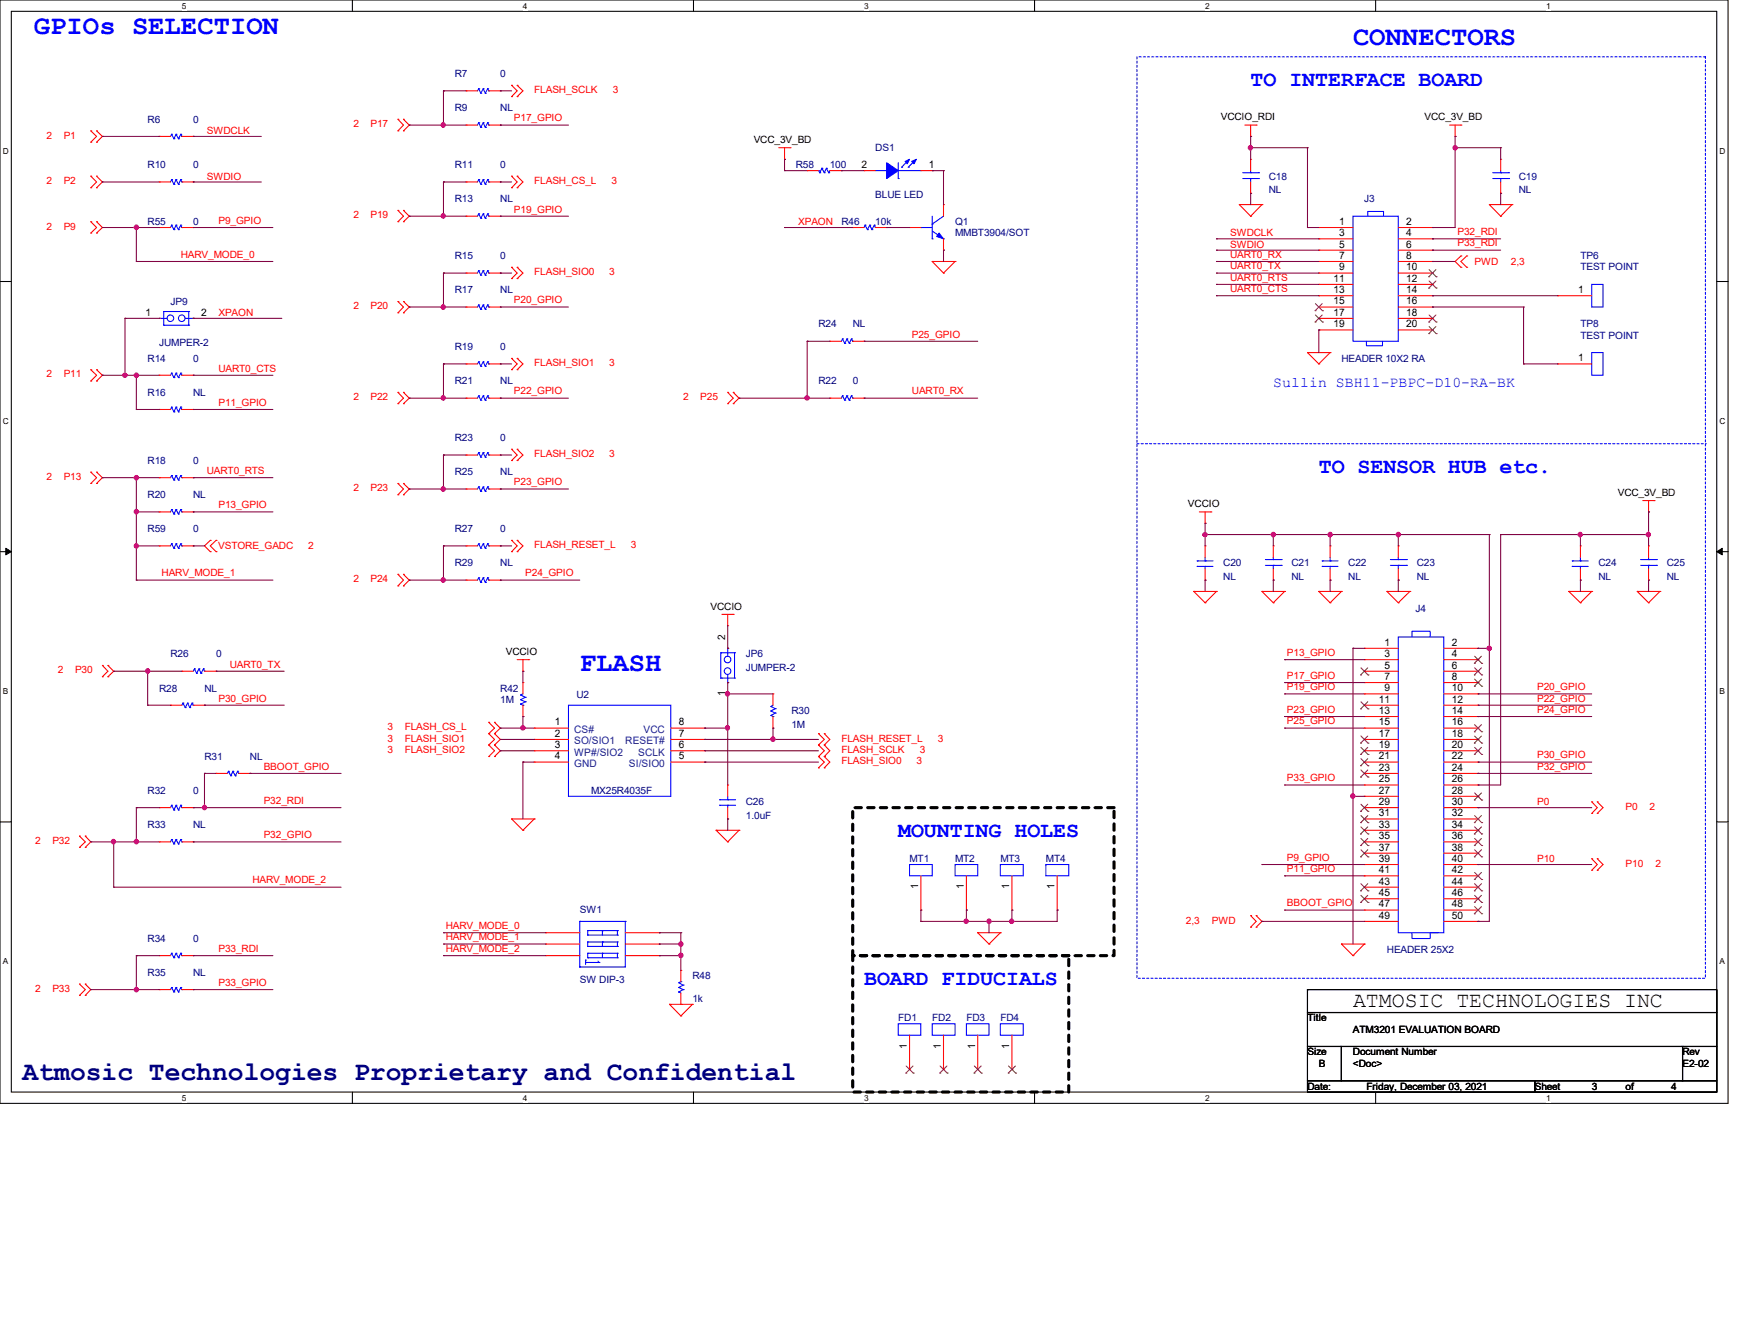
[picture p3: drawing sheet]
<svg xmlns="http://www.w3.org/2000/svg" width="279mm" height="216mm" viewBox="0 0 279 216" stroke-linecap="round" stroke-linejoin="round" font-family="sans-serif">
<defs><g id="words">
<g font-size="4.4" fill="#00f">
<text x="5.5" y="5.5">GPIOs SELECTION</text>
<text x="217.6" y="7.3">CONNECTORS</text>
<text x="93.3" y="107.9">FLASH</text>
</g>
<text font-size="4.4" fill="#000080" x="3.6" y="173.7">Atmosic Technologies Proprietary and Confidential</text>
<g font-size="3.5" fill="#00f">
<text x="201.2" y="13.8">TO INTERFACE BOARD</text>
<text x="212.1" y="76">TO SENSOR HUB etc.</text>
<text x="144.5" y="134.5">MOUNTING HOLES</text>
<text x="139" y="158.3">BOARD FIDUCIALS</text>
</g>
<text font-size="3.5" x="217.6" y="161.8">ATMOSIC TECHNOLOGIES INC</text>
<text font-size="2.4" fill="#00f" x="204.8" y="62.2">Sullin SBH11-PBPC-D10-RA-BK</text>
<g font-size="1.7">
<text x="138.6" y="27">2</text>
<text x="149.4" y="27">1</text>
<text x="215.4" y="36.2">1</text>
<text x="215.4" y="38">3</text>
<text x="215.4" y="39.8">5</text>
<text x="215.4" y="41.6">7</text>
<text x="226.2" y="36.2">2</text>
<text x="226.2" y="38">4</text>
<text x="226.2" y="39.8">6</text>
<text x="226.2" y="41.6">8</text>
<text x="214.5" y="45.3">11</text>
<text x="214.5" y="47.1">13</text>
<text x="215.4" y="43.5">9</text>
<text x="226.2" y="43.5">10</text>
<text x="226.2" y="45.3">12</text>
<text x="226.2" y="47.1">14</text>
<text x="253.8" y="47.1">1</text>
<text x="23.4" y="50.8">1</text>
<text x="32.3" y="50.8">2</text>
<text x="214.5" y="48.9">15</text>
<text x="214.5" y="50.8">17</text>
<text x="214.5" y="52.6">19</text>
<text x="226.2" y="48.9">16</text>
<text x="226.2" y="50.8">18</text>
<text x="226.2" y="52.6">20</text>
<text x="253.8" y="58.1">1</text>
<text x="116.6" y="103" transform="rotate(-90 116.6 103)">2</text>
<text x="222.7" y="103.8">1</text>
<text x="222.7" y="105.6">3</text>
<text x="222.7" y="107.5">5</text>
<text x="233.5" y="103.8">2</text>
<text x="233.5" y="105.6">4</text>
<text x="233.5" y="107.5">6</text>
<text x="116.6" y="111.9" transform="rotate(-90 116.6 111.9)">1</text>
<text x="221.8" y="112.9">11</text>
<text x="222.7" y="109.3">7</text>
<text x="222.7" y="111.1">9</text>
<text x="233.5" y="109.3">8</text>
<text x="233.5" y="111.1">10</text>
<text x="233.5" y="112.9">12</text>
<text x="89.2" y="116.6">1</text>
<text x="89.2" y="118.4">2</text>
<text x="109.2" y="118.4">7</text>
<text x="109.2" y="116.6">8</text>
<text x="221.8" y="114.8">13</text>
<text x="221.8" y="116.6">15</text>
<text x="221.8" y="118.4">17</text>
<text x="233.5" y="114.8">14</text>
<text x="233.5" y="116.6">16</text>
<text x="233.5" y="118.4">18</text>
<text x="89.2" y="120.3">3</text>
<text x="89.2" y="122.1">4</text>
<text x="109.2" y="122.1">5</text>
<text x="109.2" y="120.3">6</text>
<text x="221.8" y="120.3">19</text>
<text x="221.8" y="122.1">21</text>
<text x="221.8" y="123.9">23</text>
<text x="221.8" y="125.8">25</text>
<text x="233.5" y="120.3">20</text>
<text x="233.5" y="122.1">22</text>
<text x="233.5" y="123.9">24</text>
<text x="233.5" y="125.8">26</text>
<text x="221.8" y="127.6">27</text>
<text x="221.8" y="129.4">29</text>
<text x="221.8" y="131.2">31</text>
<text x="233.5" y="127.6">28</text>
<text x="233.5" y="129.4">30</text>
<text x="233.5" y="131.2">32</text>
<text x="221.8" y="133.1">33</text>
<text x="221.8" y="134.9">35</text>
<text x="221.8" y="136.7">37</text>
<text x="233.5" y="133.1">34</text>
<text x="233.5" y="134.9">36</text>
<text x="233.5" y="136.7">38</text>
<text x="147.7" y="143" transform="rotate(-90 147.7 143)">1</text>
<text x="155" y="143" transform="rotate(-90 155 143)">1</text>
<text x="162.3" y="143" transform="rotate(-90 162.3 143)">1</text>
<text x="169.6" y="143" transform="rotate(-90 169.6 143)">1</text>
<text x="221.8" y="138.6">39</text>
<text x="221.8" y="140.4">41</text>
<text x="221.8" y="142.2">43</text>
<text x="233.5" y="138.6">40</text>
<text x="233.5" y="140.4">42</text>
<text x="233.5" y="142.2">44</text>
<text x="221.8" y="144.1">45</text>
<text x="221.8" y="145.9">47</text>
<text x="221.8" y="147.7">49</text>
<text x="233.5" y="144.1">46</text>
<text x="233.5" y="145.9">48</text>
<text x="233.5" y="147.7">50</text>
<text x="145.9" y="168.6" transform="rotate(-90 145.9 168.6)">1</text>
<text x="151.3" y="168.6" transform="rotate(-90 151.3 168.6)">1</text>
<text x="156.8" y="168.6" transform="rotate(-90 156.8 168.6)">1</text>
<text x="162.3" y="168.6" transform="rotate(-90 162.3 168.6)">1</text>
</g>
<g font-size="1.7" fill="#004080">
<text x="92.4" y="117.8">CS#</text>
<text x="92.4" y="119.6">SO/SIO1</text>
<text x="100.6" y="119.6">RESET#</text>
<text x="103.5" y="117.8">VCC</text>
<text x="92.4" y="121.5">WP#/SIO2</text>
<text x="92.4" y="123.3">GND</text>
<text x="101.2" y="123.3">SI/SIO0</text>
<text x="102.7" y="121.5">SCLK</text>
</g>
<g font-size="1.6" fill="#000080">
<text x="73.2" y="12.4">R7</text>
<text x="73.2" y="17.9">R9</text>
<text x="80.5" y="12.4">0</text>
<text x="80.5" y="17.9">NL</text>
<text x="23.7" y="19.7">R6</text>
<text x="31.1" y="19.7">0</text>
<text x="23.7" y="27.1">R10</text>
<text x="31.1" y="27.1">0</text>
<text x="73.2" y="27.1">R11</text>
<text x="80.5" y="27.1">0</text>
<text x="128" y="27.1">R58</text>
<text x="133.5" y="27.1">100</text>
<text x="140.8" y="24.3">DS1</text>
<text x="204.1" y="28.9">C18</text>
<text x="244.3" y="28.9">C19</text>
<text x="73.2" y="32.5">R13</text>
<text x="80.5" y="32.5">NL</text>
<text x="140.8" y="31.8">BLUE LED</text>
<text x="204.1" y="31.1">NL</text>
<text x="219.5" y="32.5">J3</text>
<text x="244.3" y="31.1">NL</text>
<text x="23.7" y="36.2">R55</text>
<text x="31.1" y="36.2">0</text>
<text x="73.2" y="41.7">R15</text>
<text x="80.5" y="41.7">0</text>
<text x="135.3" y="36.2">R46</text>
<text x="140.8" y="36.2">10k</text>
<text x="153.6" y="36.2">Q1</text>
<text x="153.6" y="38">MMBT3904/SOT</text>
<text x="254.2" y="41.7">TP6</text>
<text x="73.2" y="47.2">R17</text>
<text x="80.5" y="47.2">NL</text>
<text x="254.2" y="43.5">TEST POINT</text>
<text x="27.4" y="49">JP9</text>
<text x="131.7" y="52.6">R24</text>
<text x="137.2" y="52.6">NL</text>
<text x="254.2" y="52.6">TP8</text>
<text x="23.7" y="58.1">R14</text>
<text x="25.6" y="55.6">JUMPER-2</text>
<text x="31.1" y="58.1">0</text>
<text x="73.2" y="56.3">R19</text>
<text x="80.5" y="56.3">0</text>
<text x="215.8" y="58.1">HEADER 10X2 RA</text>
<text x="254.2" y="54.5">TEST POINT</text>
<text x="23.7" y="63.6">R16</text>
<text x="31.1" y="63.6">NL</text>
<text x="73.2" y="61.8">R21</text>
<text x="80.5" y="61.8">NL</text>
<text x="131.7" y="61.8">R22</text>
<text x="137.2" y="61.8">0</text>
<text x="73.2" y="70.9">R23</text>
<text x="80.5" y="70.9">0</text>
<text x="23.7" y="74.6">R18</text>
<text x="31.1" y="74.6">0</text>
<text x="73.2" y="76.4">R25</text>
<text x="80.5" y="76.4">NL</text>
<text x="23.7" y="80.1">R20</text>
<text x="31.1" y="80.1">NL</text>
<text x="23.7" y="85.6">R59</text>
<text x="31.1" y="85.6">0</text>
<text x="73.2" y="85.6">R27</text>
<text x="80.5" y="85.6">0</text>
<text x="73.2" y="91.1">R29</text>
<text x="80.5" y="91.1">NL</text>
<text x="196.8" y="91.1">C20</text>
<text x="196.8" y="93.2">NL</text>
<text x="207.7" y="91.1">C21</text>
<text x="207.7" y="93.2">NL</text>
<text x="216.9" y="91.1">C22</text>
<text x="216.9" y="93.2">NL</text>
<text x="227.9" y="91.1">C23</text>
<text x="227.9" y="93.2">NL</text>
<text x="257.1" y="91.1">C24</text>
<text x="257.1" y="93.2">NL</text>
<text x="268.1" y="91.1">C25</text>
<text x="268.1" y="93.2">NL</text>
<text x="227.7" y="98.3">J4</text>
<text x="27.4" y="105.7">R26</text>
<text x="34.8" y="105.7">0</text>
<text x="120" y="105.7">JP6</text>
<text x="120" y="107.9">JUMPER-2</text>
<text x="25.6" y="111.2">R28</text>
<text x="32.9" y="111.2">NL</text>
<text x="80.5" y="111.2">R42</text>
<text x="80.5" y="113">1M</text>
<text x="92.7" y="112.3">U2</text>
<text x="127.3" y="114.8">R30</text>
<text x="127.3" y="117">1M</text>
<text x="32.9" y="122.1">R31</text>
<text x="40.2" y="122.1">NL</text>
<text x="23.7" y="127.6">R32</text>
<text x="31.1" y="127.6">0</text>
<text x="95.1" y="127.6">MX25R4035F</text>
<text x="120" y="129.5">C26</text>
<text x="120" y="131.7">1.0uF</text>
<text x="23.7" y="133.1">R33</text>
<text x="31.1" y="133.1">NL</text>
<text x="146.3" y="138.6">MT1</text>
<text x="153.6" y="138.6">MT2</text>
<text x="160.9" y="138.6">MT3</text>
<text x="168.2" y="138.6">MT4</text>
<text x="93.3" y="146.8">SW1</text>
<text x="23.7" y="151.4">R34</text>
<text x="31.1" y="151.4">0</text>
<text x="223.1" y="153.2">HEADER 25X2</text>
<text x="23.7" y="156.9">R35</text>
<text x="31.1" y="156.9">NL</text>
<text x="93.3" y="158">SW DIP-3</text>
<text x="111.4" y="157.4">R48</text>
<text x="111.4" y="161.1">1k</text>
<text x="144.5" y="164.2">FD1</text>
<text x="149.9" y="164.2">FD2</text>
<text x="155.4" y="164.2">FD3</text>
<text x="160.9" y="164.2">FD4</text>
</g>
<g font-size="1.6" fill="#f00">
<text x="85.9" y="14.9">FLASH_SCLK</text>
<text x="98.6" y="14.9">3</text>
<text x="7.5" y="22.3">2</text>
<text x="10.2" y="22.3">P1</text>
<text x="33.3" y="21.5">SWDCLK</text>
<text x="56.9" y="20.4">2</text>
<text x="59.6" y="20.4">P17</text>
<text x="82.7" y="19.5">P17_GPIO</text>
<text x="7.5" y="29.6">2</text>
<text x="10.2" y="29.6">P2</text>
<text x="33.3" y="28.9">SWDIO</text>
<text x="85.9" y="29.6">FLASH_CS_L</text>
<text x="98.4" y="29.6">3</text>
<text x="35.1" y="36">P9_GPIO</text>
<text x="56.9" y="35.1">2</text>
<text x="59.6" y="35.1">P19</text>
<text x="82.7" y="34.2">P19_GPIO</text>
<text x="7.5" y="36.9">2</text>
<text x="10.2" y="36.9">P9</text>
<text x="29.1" y="41.4">HARV_MODE_0</text>
<text x="128.4" y="36.2">XPAON</text>
<text x="197.9" y="38">SWDCLK</text>
<text x="197.9" y="39.8">SWDIO</text>
<text x="197.9" y="41.4">UART0_RX</text>
<text x="234.4" y="37.8">P32_RDI</text>
<text x="234.4" y="39.6">P33_RDI</text>
<text x="85.9" y="44.2">FLASH_SIO0</text>
<text x="98" y="44.2">3</text>
<text x="197.9" y="43.3">UART0_TX</text>
<text x="197.9" y="45.1">UART0_RTS</text>
<text x="197.9" y="46.9">UART0_CTS</text>
<text x="237.2" y="42.6">PWD</text>
<text x="243" y="42.6">2,3</text>
<text x="35.1" y="50.8">XPAON</text>
<text x="56.9" y="49.7">2</text>
<text x="59.6" y="49.7">P20</text>
<text x="82.7" y="48.8">P20_GPIO</text>
<text x="35.1" y="59.7">UART0_CTS</text>
<text x="85.9" y="58.8">FLASH_SIO1</text>
<text x="98" y="58.8">3</text>
<text x="146.7" y="54.3">P25_GPIO</text>
<text x="7.5" y="60.7">2</text>
<text x="10.2" y="60.7">P11</text>
<text x="35.1" y="65.2">P11_GPIO</text>
<text x="56.9" y="64.3">2</text>
<text x="59.6" y="64.3">P22</text>
<text x="82.7" y="63.4">P22_GPIO</text>
<text x="109.9" y="64.3">2</text>
<text x="112.6" y="64.3">P25</text>
<text x="146.7" y="63.4">UART0_RX</text>
<text x="7.5" y="77.1">2</text>
<text x="10.2" y="77.1">P13</text>
<text x="33.3" y="76.2">UART0_RTS</text>
<text x="85.9" y="73.5">FLASH_SIO2</text>
<text x="98" y="73.5">3</text>
<text x="35.1" y="81.7">P13_GPIO</text>
<text x="56.9" y="79">2</text>
<text x="59.6" y="79">P23</text>
<text x="82.7" y="78">P23_GPIO</text>
<text x="35.1" y="88.3">VSTORE_GADC</text>
<text x="49.6" y="88.3">2</text>
<text x="85.9" y="88.1">FLASH_RESET_L</text>
<text x="101.5" y="88.1">3</text>
<text x="26" y="92.7">HARV_MODE_1</text>
<text x="56.9" y="93.6">2</text>
<text x="59.6" y="93.6">P24</text>
<text x="84.5" y="92.7">P24_GPIO</text>
<text x="37" y="107.3">UART0_TX</text>
<text x="207" y="105.5">P13_GPIO</text>
<text x="9.3" y="108.2">2</text>
<text x="12.1" y="108.2">P30</text>
<text x="35.1" y="112.8">P30_GPIO</text>
<text x="207" y="109.1">P17_GPIO</text>
<text x="207" y="111">P19_GPIO</text>
<text x="247.3" y="111">P20_GPIO</text>
<text x="247.3" y="112.8">P22_GPIO</text>
<text x="62.4" y="117.4">3</text>
<text x="62.4" y="119.2">3</text>
<text x="65.1" y="117.4">FLASH_CS_L</text>
<text x="65.1" y="119.2">FLASH_SIO1</text>
<text x="135.3" y="119.2">FLASH_RESET_L</text>
<text x="150.9" y="119.2">3</text>
<text x="207" y="114.6">P23_GPIO</text>
<text x="207" y="116.5">P25_GPIO</text>
<text x="247.3" y="114.6">P24_GPIO</text>
<text x="42.4" y="123.7">BBOOT_GPIO</text>
<text x="62.4" y="121">3</text>
<text x="65.1" y="121">FLASH_SIO2</text>
<text x="135.3" y="121">FLASH_SCLK</text>
<text x="135.3" y="122.9">FLASH_SIO0</text>
<text x="147.4" y="122.9">3</text>
<text x="148" y="121">3</text>
<text x="207" y="125.6">P33_GPIO</text>
<text x="247.3" y="121.9">P30_GPIO</text>
<text x="247.3" y="123.7">P32_GPIO</text>
<text x="42.4" y="129.2">P32_RDI</text>
<text x="247.3" y="129.5">P0</text>
<text x="261.5" y="130.2">P0</text>
<text x="265.3" y="130.2">2</text>
<text x="5.7" y="135.7">2</text>
<text x="8.4" y="135.7">P32</text>
<text x="42.4" y="134.7">P32_GPIO</text>
<text x="40.6" y="142">HARV_MODE_2</text>
<text x="207" y="138.4">P9_GPIO</text>
<text x="207" y="140.2">P11_GPIO</text>
<text x="247.3" y="138.6">P10</text>
<text x="261.5" y="139.3">P10</text>
<text x="266.3" y="139.3">2</text>
<text x="71.7" y="149.4">HARV_MODE_0</text>
<text x="190.8" y="148.5">2,3</text>
<text x="194.9" y="148.5">PWD</text>
<text x="207" y="145.7">BBOOT_GPIO</text>
<text x="35.1" y="153">P33_RDI</text>
<text x="71.7" y="151.2">HARV_MODE_1</text>
<text x="71.7" y="153">HARV_MODE_2</text>
<text x="5.7" y="159.4">2</text>
<text x="8.4" y="159.4">P33</text>
<text x="35.1" y="158.5">P33_GPIO</text>
</g>
<g font-size="1.6">
<text x="121.2" y="23">VCC_3V_BD</text>
<text x="196.4" y="19.3">VCCIO_RDI</text>
<text x="229.1" y="19.3">VCC_3V_BD</text>
<text x="191.1" y="81.5">VCCIO</text>
<text x="260.2" y="79.7">VCC_3V_BD</text>
<text x="114.3" y="98">VCCIO</text>
<text x="81.4" y="105.3">VCCIO</text>
<text x="210.3" y="164.2">Title</text>
<text x="217.6" y="166">ATM3201 EVALUATION BOARD</text>
<text x="210.3" y="169.7">Size</text>
<text x="212.1" y="171.5">B</text>
<text x="217.6" y="169.7">Document Number</text>
<text x="217.6" y="171.5">&lt;Doc&gt;</text>
<text x="270.6" y="169.7">Rev</text>
<text x="270.6" y="171.5">E2-02</text>
<text x="210.3" y="175.2">Date:</text>
<text x="219.8" y="175.2">Friday, December 03, 2021</text>
<text x="246.9" y="175.2">Sheet</text>
<text x="256" y="175.2">3</text>
<text x="261.5" y="175.2">of</text>
<text x="268.8" y="175.2">4</text>
</g>
<g font-size="1.3">
<text x="29.3" y="1.4">5</text>
<text x="84.1" y="1.4">4</text>
<text x="139" y="1.4">3</text>
<text x="193.8" y="1.4">2</text>
<text x="248.7" y="1.4">1</text>
<text x=".5" y="24.7">D</text>
<text x="276.6" y="24.7">D</text>
<text x=".5" y="68.2">C</text>
<text x="276.6" y="68.2">C</text>
<text x=".5" y="111.6">B</text>
<text x="276.6" y="111.6">B</text>
<text x=".5" y="155">A</text>
<text x="276.6" y="155">A</text>
<text x="29.3" y="177">5</text>
<text x="84.1" y="177">4</text>
<text x="139" y="177">3</text>
<text x="193.8" y="177">2</text>
<text x="248.7" y="177">1</text>
</g>
</g></defs>
<path d="M0 0h278v177.4h-278zM1.8 1.8h274.3v173.8h-274.3z" fill="none" stroke="#000" stroke-width=".17"/>
<g fill="#fff">
<path d="M29.3 .2h.7v1.5h-.7z"/>
<path d="M29.3 175.8h.7v1.4h-.7z"/>
</g>
<path d="M56.7 0v1.8M56.7 175.6v1.8" fill="none" stroke="#000" stroke-width=".17"/>
<g fill="#fff">
<path d="M84.1 .2h.7v1.5h-.7z"/>
<path d="M84.1 175.8h.7v1.4h-.7z"/>
</g>
<path d="M111.5 0v1.8M111.5 175.6v1.8" fill="none" stroke="#000" stroke-width=".17"/>
<g fill="#fff">
<path d="M139 .2h.7v1.5h-.7z"/>
<path d="M139 175.8h.7v1.4h-.7z"/>
</g>
<path d="M166.4 0v1.8M166.4 175.6v1.8" fill="none" stroke="#000" stroke-width=".17"/>
<g fill="#fff">
<path d="M193.8 .2h.8v1.5h-.8z"/>
<path d="M193.8 175.8h.8v1.4h-.8z"/>
</g>
<path d="M221.3 0v1.8M221.3 175.6v1.8" fill="none" stroke="#000" stroke-width=".17"/>
<g fill="#fff">
<path d="M248.7 .2h.7v1.5h-.7z"/>
<path d="M248.7 175.8h.7v1.4h-.7z"/>
<path d="M.5 23.5h.9v1.5h-.9z"/>
<path d="M276.6 23.5h.9v1.5h-.9z"/>
<path d="M.5 67h.9v1.5h-.9z"/>
<path d="M276.6 67h.9v1.5h-.9z"/>
</g>
<path d="M0 45.3h1.8M276.1 45.3h1.9" fill="none" stroke="#000" stroke-width=".17"/>
<g fill="#fff">
<path d="M.5 110.4h.8v1.5h-.8z"/>
<path d="M276.6 110.4h.9v1.5h-.9z"/>
</g>
<path d="M0 88.7h1.8M276.1 88.7h1.9" fill="none" stroke="#000" stroke-width=".17"/>
<path d="M.9 88.1l.9 .6-.9 .5zM276.1 88.7l.9-.6v1.1z" fill="#000" stroke="#000" stroke-width=".16"/>
<g fill="#fff">
<path d="M.5 153.8h.8v1.5h-.8z"/>
<path d="M276.6 153.8h.9v1.5h-.9z"/>
</g>
<path d="M0 132.1h1.8M276.1 132.1h1.9M210.3 159.1h65.8v3.7h-65.8zM210.3 162.8h65.8v5.4h-65.8zM210.3 168.2h5.5v5.5h-5.5zM210.3 173.7h36.6v1.9h-36.6zM215.8 168.2h54.8v5.5h-54.8zM246.9 173.7h29.2v1.9h-29.2zM270.6 168.2h5.5v5.5h-5.5z" fill="none" stroke="#000" stroke-width=".17"/>
<path d="M182.9 9.1h91.4v148.2h-91.4zM182.9 71.3h91.4M274.3 71.3h.1" fill="none" stroke="#00f" stroke-width=".17" stroke-dasharray=".3 .3"/>
<path d="M137.2 129.8h42v23.8h-42zM137.2 153.6h34.7v22h-34.7z" fill="none" stroke="#000" stroke-width=".51" stroke-dasharray="1 1"/>
<g fill="none" stroke="#f00" stroke-width=".17">
<path d="M64 19.2h.1M64 19.2l.9 .9-.9 .9M64.9 19.2h.1M64.9 19.2l.9 .9-.9 .9M75 14.6h.1M75 14.6h1.8M78.6 14.6h1.9M80.5 14.6h.1M82.3 15.5h.1M82.3 13.7h.1M82.3 13.7l.9 .9-.9 .9M83.2 15.5h.1"/>
<path d="M83.2 13.7h.1M83.2 13.7l.9 .9-.9 .9M14.6 21h.1M14.6 22.9h.1M14.6 28.3h.1M14.6 30.2h.1M14.6 35.6h.1M14.6 37.5h.1M14.6 21l.9 .9-.9 1M14.6 28.3l.9 1-.9 .9M14.6 35.6l.9 1-.9 .9M15.5 22.9h.1"/>
<path d="M15.5 21h.1M15.5 30.2h.1M15.5 28.3h.1M15.5 37.5h.1M15.5 35.6h.1M15.5 21l1 .9-1 1M15.5 28.3l1 1-1 .9M15.5 35.6l1 1-1 .9M25.6 29.3h.1M25.6 36.6h.1M25.6 21.9h.1M25.6 36.6h1.8"/>
<path d="M25.6 29.3h1.8M25.6 21.9h1.8M29.3 36.6h1.8M29.3 29.3h1.8M29.3 21.9h1.8M31.1 29.3h.1M31.1 36.6h.1M31.1 21.9h.1M64 21h.1M64 33.8h.1M64 35.6h.1M64 33.8l.9 1-.9 .8"/>
<path d="M64.9 21h.1M64.9 35.6h.1M64.9 33.8h.1M64.9 33.8l.9 1-.9 .8M75 20.1h.1M75 29.3h.1M75 34.8h.1M75 20.1h1.8M75 29.3h1.8M75 34.8h1.8M78.6 20.1h1.9M78.6 29.3h1.9"/>
<path d="M78.6 34.8h1.9M80.5 20.1h.1M80.5 29.3h.1M80.5 34.8h.1M82.3 30.2h.1M82.3 28.3h.1M82.3 28.3l.9 1-.9 .9M83.2 30.2h.1M83.2 28.3h.1M83.2 28.3l.9 1-.9 .9M125.3 23.7h1.8M126.2 25.6h.1"/>
<path d="M126.2 23.7v1.9M127.1 23.7h.1M129.8 27.4h.1M129.8 27.4h1.9M133.5 27.4h1.8M135.3 27.4h.1M137.2 36.6h.1M137.2 36.6h1.8M139 27.4h.1M139 27.4h1.8M140.8 36.6h1.8M142.6 36.6h.1"/>
<path d="M146.3 36.6h.1M146.3 36.6h1.8M148.1 27.4h1.8M149.9 27.4h.1M151.8 32.9h.1M151.8 32.9v1.9M151.8 38.4v1.8M199.3 32.9h.1M199.3 32.9h3.7M199.3 32.9l1.9 1.9M200.2 20.1h1.9M201.2 21.9h.1"/>
<path d="M201.2 34.8h.1M201.2 25.6h.1M201.2 31.1h.1M201.2 20.1v1.8M201.2 25.6v1.8M201.2 29.3v1.8M202.1 20.1h.1M203 32.9h.1M203 32.9l-1.8 1.9M212.1 36.6h.1M212.1 38.4h.1M212.1 36.6h5.5"/>
<path d="M212.1 38.4h5.5M224.9 36.6h5.5M224.9 38.4h5.5M230.4 36.6h.1M230.4 38.4h.1M233.2 20.1h1.8M234.1 21.9h.1M234.1 20.1v1.8M235 20.1h.1M239.6 32.9h.1M239.6 32.9h3.6M239.6 32.9l1.8 1.9"/>
<path d="M241.4 34.8h.1M241.4 25.6h.1M241.4 31.1h.1M241.4 25.6v1.8M241.4 29.3v1.8M243.2 32.9h.1M243.2 32.9l-1.8 1.9M14.6 59.4h.1M14.6 59.4l.9 .9-.9 1M15.5 59.4h.1M15.5 59.4l1 .9-1 1M25.6 51.2h.1"/>
<path d="M31.1 51.2h.1M64 48.5h.1M64 50.3h.1M64 48.5l.9 .9-.9 .9M64.9 50.3h.1M64.9 48.5h.1M64.9 48.5l.9 .9-.9 .9M75 49.4h.1M75 58.5h.1M75 43.9h.1M75 43.9h1.8M75 49.4h1.8"/>
<path d="M75 58.5h1.8M78.6 43.9h1.9M78.6 49.4h1.9M78.6 58.5h1.9M80.5 49.4h.1M80.5 58.5h.1M80.5 43.9h.1M82.3 44.8h.1M82.3 43h.1M82.3 59.4h.1M82.3 57.6h.1M82.3 43l.9 .9-.9 .9"/>
<path d="M82.3 57.6l.9 .9-.9 .9M83.2 44.8h.1M83.2 43h.1M83.2 59.4h.1M83.2 57.6h.1M83.2 43l.9 .9-.9 .9M83.2 57.6l.9 .9-.9 .9M133.5 54.9h.1M133.5 54.9h1.8M137.2 54.9h1.8M139 54.9h.1M149.9 42h.1"/>
<path d="M149.9 42h3.7M149.9 42l1.9 1.9M151.8 43.9h.1M151.8 40.2h.1M153.6 42h.1M153.6 42l-1.8 1.9M210.3 56.7h.1M210.3 56.7h3.7M210.3 56.7l1.8 1.8M212.1 58.5h.1M212.1 40.2h.1M212.1 42h.1"/>
<path d="M212.1 43.9h.1M212.1 45.7h.1M212.1 47.5h.1M212.1 49.4h.1M212.1 51.2h.1M212.1 53h.1M212.1 42h5.5M212.1 40.2h5.5M212.1 43.9h5.5M212.1 45.7h5.5M212.1 47.5h5.5M212.1 49.4h5.5"/>
<path d="M212.1 51.2h5.5M212.1 53h5.5M214 56.7h.1M214 56.7l-1.9 1.8M224.9 42h5.5M224.9 40.2h5.5M224.9 43.9h5.5M224.9 45.7h5.5M224.9 47.5h5.5M224.9 49.4h5.5M224.9 51.2h5.5M224.9 53h5.5"/>
<path d="M230.4 40.2h.1M230.4 42h.1M230.4 43.9h.1M230.4 45.7h.1M230.4 47.5h.1M230.4 49.4h.1M230.4 51.2h.1M230.4 53h.1M235 41.1h.1M235 43h.1M235 41.1l-.9 .9 .9 1M235.9 43h.1"/>
<path d="M235.9 41.1h.1M235.9 41.1l-.9 .9 .9 1M250.5 58.5h.1M250.5 47.5h.1M250.5 47.5h5.5M250.5 58.5h5.5M14.6 61.3h.1M14.6 75.9h.1M14.6 77.7h.1M14.6 75.9l.9 .9-.9 .9M15.5 61.3h.1M15.5 77.7h.1"/>
<path d="M15.5 75.9h.1M15.5 75.9l1 .9-1 .9M25.6 60.3h.1M25.6 65.8h.1M25.6 76.8h.1M25.6 60.3h1.8M25.6 65.8h1.8M25.6 76.8h1.8M29.3 60.3h1.8M29.3 65.8h1.8M29.3 76.8h1.8M31.1 60.3h.1"/>
<path d="M31.1 65.8h.1M31.1 76.8h.1M64 63.1h.1M64 64.9h.1M64 77.7h.1M64 79.5h.1M64 63.1l.9 .9-.9 .9M64 77.7l.9 .9-.9 .9M64.9 64.9h.1M64.9 63.1h.1M64.9 79.5h.1M64.9 77.7h.1"/>
<path d="M64.9 63.1l.9 .9-.9 .9M64.9 77.7l.9 .9-.9 .9M75 78.6h.1M75 64h.1M75 73.2h.1M75 78.6h1.8M75 64h1.8M75 73.2h1.8M78.6 78.6h1.9M78.6 64h1.9M78.6 73.2h1.9M80.5 78.6h.1"/>
<path d="M80.5 64h.1M80.5 73.2h.1M82.3 74h.1M82.3 72.2h.1M82.3 72.2l.9 1-.9 .8M83.2 74h.1M83.2 72.2h.1M83.2 72.2l.9 1-.9 .8M117.1 63.1h.1M117.1 64.9h.1M117.1 63.1l.8 .9-.8 .9M117.9 64.9h.1"/>
<path d="M117.9 63.1h.1M117.9 63.1l1 .9-1 .9M133.5 64h.1M133.5 64h1.8M137.2 64h1.8M139 64h.1M25.6 82.3h.1M25.6 87.8h.1M25.6 82.3h1.8M25.6 87.8h1.8M29.3 82.3h1.8M29.3 87.8h1.8"/>
<path d="M31.1 82.3h.1M31.1 87.8h.1M33.8 86.9h.1M33.8 88.7h.1M33.8 86.9l-.9 .9 .9 .9M34.8 88.7h.1M34.8 86.9h.1M34.8 86.9l-1 .9 1 .9M64 92.3h.1M64 94.2h.1M64 92.3l.9 1-.9 .9M64.9 94.2h.1"/>
<path d="M64.9 92.3h.1M64.9 92.3l.9 1-.9 .9M75 93.3h.1M75 87.8h.1M75 93.3h1.8M75 87.8h1.8M78.6 93.3h1.9M78.6 87.8h1.9M80.5 93.3h.1M80.5 87.8h.1M82.3 88.7h.1M82.3 86.9h.1"/>
<path d="M82.3 86.9l.9 .9-.9 .9M83.2 88.7h.1M83.2 86.9h.1M83.2 86.9l.9 .9-.9 .9M116.1 98.8h1.8M117.1 98.8v1.8M117.9 98.8h.1M192 95.1h.1M192 95.1h3.7M192 95.1l1.8 1.8M192.9 82.3h1.9M193.8 84.1h.1"/>
<path d="M193.8 96.9h.1M193.8 93.3h.1M193.8 87.8h.1M193.8 82.3v1.8M193.8 87.8v1.8M193.8 91.4v1.9M194.8 82.3h.1M195.7 95.1h.1M195.7 95.1l-1.9 1.8M203 95.1h.1M203 95.1h3.6M203 95.1l1.8 1.8"/>
<path d="M204.8 96.9h.1M204.8 87.8h.1M204.8 93.3h.1M204.8 87.8v1.8M204.8 91.4v1.9M206.6 95.1h.1M206.6 95.1l-1.8 1.8M212.1 95.1h.1M212.1 95.1h3.7M212.1 95.1l1.9 1.8M214 96.9h.1M214 93.3h.1"/>
<path d="M214 87.8h.1M214 87.8v1.8M214 91.4v1.9M215.8 95.1h.1M215.8 95.1l-1.8 1.8M223.1 95.1h.1M223.1 95.1h3.7M223.1 95.1l1.8 1.8M224.9 96.9h.1M224.9 87.8h.1M224.9 93.3h.1M224.9 87.8v1.8"/>
<path d="M224.9 91.4v1.9M226.8 95.1h.1M226.8 95.1l-1.9 1.8M252.3 95.1h.1M252.3 95.1h3.7M252.3 95.1l1.9 1.8M254.2 96.9h.1M254.2 93.3h.1M254.2 87.8h.1M254.2 87.8v1.8M254.2 91.4v1.9M256 95.1h.1"/>
<path d="M256 95.1l-1.8 1.8M263.4 95.1h.1M263.4 95.1h3.6M263.4 95.1l1.8 1.8M264.2 80.5h1.9M265.2 82.3h.1M265.2 96.9h.1M265.2 87.8h.1M265.2 93.3h.1M265.2 80.5v1.8M265.2 87.8v1.8M265.2 91.4v1.9"/>
<path d="M266.1 80.5h.1M267 95.1h.1M267 95.1l-1.8 1.8M16.5 107h.1M16.5 108.8h.1M16.5 107l.9 .9-.9 .9M17.4 108.8h.1M17.4 107h.1M17.4 107l.9 .9-.9 .9M27.4 113.4h.1M27.4 113.4h1.9M29.3 107.9h.1"/>
<path d="M29.3 107.9h1.8M31.1 113.4h1.8M32.9 113.4h.1M32.9 107.9h1.9M34.8 107.9h.1M78.6 116.1h.1M78.6 117.9h.1M78.6 119.8h.1M78.6 116.1l.9 1-.9 .8M78.6 117.9l.9 1-.9 .9M78.6 119.8l.9 .9-.9 .9M79.5 117.9h.1"/>
<path d="M79.5 116.1h.1M79.5 119.8h.1M79.5 116.1l1 1-1 .8M79.5 117.9l1 1-1 .9M79.5 119.8l1 .9-1 .9M83.2 106h1.8M84.1 107.9h.1M84.1 109.7h.1M84.1 115.2h.1M84.1 106v1.9M84.1 109.7v1.8M84.1 113.4v1.8"/>
<path d="M85 106h.1M85.9 117.1h.1M85.9 118.9h.1M85.9 117.1h5.5M85.9 118.9h5.5M107.9 117.1h5.5M107.9 118.9h5.5M113.4 118.9h.1M113.4 117.1h.1M117.1 100.6h.1M117.1 109.7h.1M117.1 104.2h.1"/>
<path d="M124.3 111.5h.1M124.3 117.1h.1M124.3 111.5v1.9M124.3 115.2v1.9M131.7 119.8h.1M131.7 117.9h.1M131.7 117.9l.9 1-.9 .9M131.7 119.8l.9 .9-.9 .9M132.6 119.8h.1M132.6 117.9h.1M132.6 117.9l.9 1-.9 .9M132.6 119.8l.9 .9-.9 .9"/>
<path d="M219.5 104.2h.1M219.5 106h.1M219.5 107.9h.1M219.5 109.7h.1M219.5 111.5h.1M219.5 113.4h.1M219.5 115.2h.1M219.5 117.1h.1M219.5 118.9h.1M219.5 106h5.4M219.5 107.9h5.4M219.5 117.1h5.4"/>
<path d="M219.5 118.9h5.4M219.5 104.2h5.4M219.5 109.7h5.4M219.5 111.5h5.4M219.5 113.4h5.4M219.5 115.2h5.4M232.2 106h5.5M232.2 107.9h5.5M232.2 117.1h5.5M232.2 118.9h5.5M232.2 104.2h5.5M232.2 109.7h5.5"/>
<path d="M232.2 111.5h5.5M232.2 113.4h5.5M232.2 115.2h5.5M237.7 104.2h.1M237.7 106h.1M237.7 107.9h.1M237.7 109.7h.1M237.7 111.5h.1M237.7 113.4h.1M237.7 115.2h.1M237.7 117.1h.1M237.7 118.9h.1"/>
<path d="M12.8 134.4h.1M12.8 136.2h.1M12.8 134.4l.9 .9-.9 .9M13.7 136.2h.1M13.7 134.4h.1M13.7 134.4l.9 .9-.9 .9M25.6 129.8h.1M25.6 135.3h.1M25.6 129.8h1.8M25.6 135.3h1.8M29.3 129.8h1.8M29.3 135.3h1.8"/>
<path d="M31.1 129.8h.1M31.1 135.3h.1M34.8 124.3h.1M34.8 124.3h1.8M38.4 124.3h1.8M40.2 124.3h.1M78.6 121.6h.1M79.5 121.6h.1M82.3 131.7h.1M82.3 131.7h3.6M82.3 131.7l1.8 1.8M84.1 133.5h.1"/>
<path d="M85.9 131.7h.1M85.9 120.7h.1M85.9 122.5h.1M85.9 131.7l-1.8 1.8M85.9 120.7h5.5M85.9 122.5h5.5M107.9 120.7h5.5M107.9 122.5h5.5M113.4 122.5h.1M113.4 120.7h.1M115.2 133.5h.1M115.2 133.5h3.7"/>
<path d="M115.2 133.5l1.9 1.8M117.1 135.3h.1M117.1 131.7h.1M117.1 126.2h.1M117.1 126.2v1.8M117.1 129.8v1.9M118.9 133.5h.1M118.9 133.5l-1.8 1.8M131.7 121.6h.1M131.7 123.4h.1M131.7 121.6l.9 .9-.9 .9M132.6 121.6h.1"/>
<path d="M132.6 123.4h.1M132.6 121.6l.9 .9-.9 .9M219.5 120.7h.1M219.5 122.5h.1M219.5 124.3h.1M219.5 126.2h.1M219.5 128h.1M219.5 129.8h.1M219.5 131.7h.1M219.5 133.5h.1M219.5 135.3h.1M219.5 137.2h.1"/>
<path d="M219.5 139h.1M219.5 131.7h5.4M219.5 133.5h5.4M219.5 129.8h5.4M219.5 120.7h5.4M219.5 122.5h5.4M219.5 135.3h5.4M219.5 124.3h5.4M219.5 126.2h5.4M219.5 128h5.4M219.5 137.2h5.4M219.5 139h5.4"/>
<path d="M232.2 131.7h5.5M232.2 133.5h5.5M232.2 129.8h5.5M232.2 120.7h5.5M232.2 122.5h5.5M232.2 135.3h5.5M232.2 124.3h5.5M232.2 126.2h5.5M232.2 128h5.5M232.2 137.2h5.5M232.2 139h5.5M237.7 120.7h.1"/>
<path d="M237.7 122.5h.1M237.7 124.3h.1M237.7 126.2h.1M237.7 128h.1M237.7 129.8h.1M237.7 131.7h.1M237.7 133.5h.1M237.7 135.3h.1M237.7 137.2h.1M237.7 139h.1M256 130.8h.1M256 128.9h.1"/>
<path d="M256 139.9h.1M256 138h.1M256 128.9l.9 .9-.9 1M256 138l.9 1-.9 .9M256.9 130.8h.1M256.9 128.9h.1M256.9 139.9h.1M256.9 138h.1M256.9 128.9l1 .9-1 1M256.9 138l1 1-1 .9M12.8 158.2h.1M12.8 158.2l.9 .9-.9 .9"/>
<path d="M13.7 158.2h.1M13.7 158.2l.9 .9-.9 .9M25.6 153.6h.1M25.6 159.1h.1M25.6 153.6h1.8M25.6 159.1h1.8M29.3 153.6h1.8M29.3 159.1h1.8M31.1 153.6h.1M31.1 159.1h.1M87.8 153.6h.1M87.8 151.8h.1"/>
<path d="M87.8 149.9h.1M87.8 149.9h5.5M87.8 151.8h5.5M87.8 153.6h5.5M100.6 149.9h5.4M100.6 151.8h5.4M100.6 153.6h5.4M106 153.6h.1M106 151.8h.1M106 149.9h.1M109.5 156h.1M109.5 156v1.8"/>
<path d="M109.5 159.6v1.9M148.1 146.3h.1M148.1 140.8v5.5M155.4 146.3h.1M155.4 140.8v5.5M157.3 149.9h.1M157.3 149.9h3.6M157.3 149.9l1.8 1.9M159.1 151.8h.1M160.9 149.9h.1M160.9 149.9l-1.8 1.9M162.8 146.3h.1"/>
<path d="M162.8 140.8v5.5M170.1 146.3h.1M170.1 140.8v5.5M201.2 147.2h.1M201.2 149.1h.1M201.2 147.2l.9 .9-.9 1M202.1 149.1h.1M202.1 147.2h.1M202.1 147.2l.9 .9-.9 1M215.8 151.8h.1M215.8 151.8h3.7M215.8 151.8l1.8 1.8"/>
<path d="M217.6 153.6h.1M219.5 151.8h.1M219.5 140.8h.1M219.5 142.6h.1M219.5 144.5h.1M219.5 146.3h.1M219.5 148.1h.1M219.5 151.8l-1.9 1.8M219.5 140.8h5.4M219.5 142.6h5.4M219.5 144.5h5.4M219.5 146.3h5.4"/>
<path d="M219.5 148.1h5.4M232.2 140.8h5.5M232.2 142.6h5.5M232.2 144.5h5.5M232.2 146.3h5.5M232.2 148.1h5.5M237.7 140.8h.1M237.7 142.6h.1M237.7 144.5h.1M237.7 146.3h.1M237.7 148.1h.1M12.8 160h.1"/>
<path d="M13.7 160h.1M107.7 161.5h.1M107.7 161.5h3.7M107.7 161.5l1.8 1.8M109.5 163.3h.1M109.5 161.5h.1M111.4 161.5h.1M111.4 161.5l-1.9 1.8M146.3 171.9h.1M146.3 166.4v5.5M151.8 171.9h.1M151.8 166.4v5.5"/>
<path d="M157.3 171.9h.1M157.3 166.4v5.5M162.8 171.9h.1M162.8 166.4v5.5"/>
</g>
<g fill="none" stroke="#00f" stroke-width=".17">
<path d="M77 14.3h.1M77 19.7h.1M77 14.3l-.2 .3M77 14.3l.3 .7M77 19.7l-.2 .4M77 19.7l.3 .8M77.3 15h.1M77.7 14.3h.1M77.7 19.7h.1M77.7 14.3l-.4 .7M77.7 14.3l.4 .7M77.7 19.7l-.4 .8"/>
<path d="M77.7 19.7l.4 .8M78.1 15h.1M78.4 14.3h.1M78.4 19.7h.1M78.4 14.3l-.3 .7M78.4 14.3l.2 .3M78.4 19.7l-.3 .8M78.4 19.7l.2 .4M78.6 14.6h.1M27.6 28.9h.1M27.6 36.2h.1M27.6 21.6h.1"/>
<path d="M27.6 28.9l-.2 .4M27.6 28.9l.4 .7M27.6 36.2l-.2 .4M27.6 36.2l.4 .7M27.6 21.6l-.2 .3M27.6 21.6l.4 .7M28 29.6h.1M28 36.9h.1M28 22.3h.1M28.3 28.9h.1M28.3 36.2h.1M28.3 21.6h.1"/>
<path d="M28.3 28.9l-.3 .7M28.3 28.9l.4 .7M28.3 36.2l-.3 .7M28.3 36.2l.4 .7M28.3 21.6l-.3 .7M28.3 21.6l.4 .7M28.7 29.6h.1M28.7 36.9h.1M28.7 22.3h.1M29.1 28.9h.1M29.1 36.2h.1M29.1 21.6h.1"/>
<path d="M29.1 28.9l-.4 .7M29.1 28.9l.2 .4M29.1 36.2l-.4 .7M29.1 36.2l.2 .4M29.1 21.6l-.4 .7M29.1 21.6l.2 .3M29.3 29.3h.1M29.3 36.6h.1M29.3 21.9h.1M77 28.9h.1M77 34.4h.1M77 28.9l-.2 .4"/>
<path d="M77 28.9l.3 .7M77 34.4l-.2 .4M77 34.4l.3 .7M77.3 20.5h.1M77.3 29.6h.1M77.3 35.1h.1M77.7 28.9h.1M77.7 34.4h.1M77.7 28.9l-.4 .7M77.7 28.9l.4 .7M77.7 34.4l-.4 .7M77.7 34.4l.4 .7"/>
<path d="M78.1 20.5h.1M78.1 29.6h.1M78.1 35.1h.1M78.4 28.9h.1M78.4 34.4h.1M78.4 28.9l-.3 .7M78.4 28.9l.2 .4M78.4 34.4l-.3 .7M78.4 34.4l.2 .4M78.6 20.1h.1M78.6 29.3h.1M78.6 34.8h.1"/>
<path d="M131.7 27.4h.1M131.7 27.4l.2 .4M131.9 27.8h.1M132.2 27.1h.1M132.2 27.1l.4 .7M132.2 27.1l-.3 .7M132.6 27.8h.1M132.9 27.1h.1M132.9 27.1l.4 .7M132.9 27.1l-.3 .7M133.3 27.8h.1M133.5 27.4l-.2 .4"/>
<path d="M139.1 36.2h.1M139.1 36.2l-.1 .4M139.1 36.2l.4 .7M139.5 36.9h.1M139.9 36.2h.1M139.9 36.2l-.4 .7M139.9 36.2l.4 .7M140.3 36.9h.1M140.6 36.2h.1M140.6 36.2l-.3 .7M140.6 36.2l.2 .4M140.8 36.6h.1"/>
<path d="M140.8 27.4h1.8M142.6 27.4h.1M144.5 28.7h.1M144.5 26.2v2.5M144.5 27.4h3.6M145 26.9h.1M146.1 26.9h.1M146.1 25.8l-1.1 1.1M147.2 25.8l-1.1 1.1M148.1 27.4h.1M148.1 36.6h.1M148.1 36.6h1.8"/>
<path d="M149.9 36h.1M149.9 38.4h.1M149.9 37.1l1.9 1.3M149.9 34.8v3.6M151.8 38.4h.1M151.8 34.8l-1.9 1.2M199.9 28.7h2.5M199.9 27.8h2.5M201.2 27.8h.1M201.2 28.7h.1M201.2 27.4v.4M201.2 28.7v.6"/>
<path d="M202.4 28.7h.1M202.4 27.8h.1M217.6 34.8h7.3v20.1h-7.3zM220 34.8v-.8h2.5v.8M240.1 28.7h2.6M240.1 27.8h2.6M241.4 27.8h.1M241.4 28.7h.1M241.4 27.4v.4M241.4 28.7v.6M242.7 28.7h.1M242.7 27.8h.1"/>
<path d="M25.6 51.2h.1M25.6 51.2h1.3M26.3 50.1h.1M26.3 52.3h.1M26.3 50.1v2.2M26.3 50.1h4.1M26.3 52.3h4.1M27.6 60h.1M27.6 60l-.2 .3M27.6 60l.4 .7M28.3 60h.1M28.3 60l-.3 .7"/>
<path d="M28.3 60l.4 .7M29.1 60h.1M29.1 60l-.4 .7M29.1 60l.2 .3M29.8 51.2h1.3M30.4 50.1h.1M30.4 52.3h.1M30.4 50.1v2.2M31.1 51.2h.1M77 49h.1M77 58.2h.1M77 43.5h.1"/>
<path d="M77 49l-.2 .4M77 49l.3 .7M77 58.2l-.2 .3M77 58.2l.3 .7M77 43.5l-.2 .4M77 43.5l.3 .7M77.3 49.7h.1M77.3 58.9h.1M77.3 44.2h.1M77.7 49h.1M77.7 58.2h.1M77.7 43.5h.1"/>
<path d="M77.7 49l-.4 .7M77.7 49l.4 .7M77.7 58.2l-.4 .7M77.7 58.2l.4 .7M77.7 43.5l-.4 .7M77.7 43.5l.4 .7M78.1 49.7h.1M78.1 58.9h.1M78.1 44.2h.1M78.4 49h.1M78.4 58.2h.1M78.4 43.5h.1"/>
<path d="M78.4 49l-.3 .7M78.4 49l.2 .4M78.4 58.2l-.3 .7M78.4 58.2l.2 .3M78.4 43.5l-.3 .7M78.4 43.5l.2 .4M78.6 49.4h.1M78.6 58.5h.1M78.6 43.9h.1M135.5 54.5h.1M135.5 54.5l-.2 .4M135.5 54.5l.4 .7"/>
<path d="M135.9 55.2h.1M136.2 54.5h.1M136.2 54.5l-.3 .7M136.2 54.5l.4 .7M136.6 55.2h.1M136.9 54.5h.1M136.9 54.5l-.3 .7M136.9 54.5l.3 .4M137.2 54.9h.1M219.8 54.9v.7h2.6v-.7M256 56.7h1.9v3.6h-1.9zM256 45.7h1.9v3.7h-1.9z"/>
<path d="M27.6 65.4h.1M27.6 76.5h.1M27.6 65.4l-.2 .4M27.6 65.4l.4 .8M27.6 76.5l-.2 .3M27.6 76.5l.4 .7M28 60.7h.1M28 66.2h.1M28 77.2h.1M28.3 65.4h.1M28.3 76.5h.1M28.3 65.4l-.3 .8"/>
<path d="M28.3 65.4l.4 .8M28.3 76.5l-.3 .7M28.3 76.5l.4 .7M28.7 60.7h.1M28.7 66.2h.1M28.7 77.2h.1M29.1 65.4h.1M29.1 76.5h.1M29.1 65.4l-.4 .8M29.1 65.4l.2 .4M29.1 76.5l-.4 .7M29.1 76.5l.2 .3"/>
<path d="M29.3 60.3h.1M29.3 65.8h.1M29.3 76.8h.1M77 78.3h.1M77 63.6h.1M77 72.8h.1M77 78.3l-.2 .3M77 78.3l.3 .7M77 63.6l-.2 .4M77 63.6l.3 .7M77 72.8l-.2 .4M77 72.8l.3 .7"/>
<path d="M77.3 79h.1M77.3 64.3h.1M77.3 73.5h.1M77.7 78.3h.1M77.7 63.6h.1M77.7 72.8h.1M77.7 78.3l-.4 .7M77.7 78.3l.4 .7M77.7 63.6l-.4 .7M77.7 63.6l.4 .7M77.7 72.8l-.4 .7M77.7 72.8l.4 .7"/>
<path d="M78.1 79h.1M78.1 64.3h.1M78.1 73.5h.1M78.4 78.3h.1M78.4 63.6h.1M78.4 72.8h.1M78.4 78.3l-.3 .7M78.4 78.3l.2 .3M78.4 63.6l-.3 .7M78.4 63.6l.2 .4M78.4 72.8l-.3 .7M78.4 72.8l.2 .4"/>
<path d="M78.6 78.6h.1M78.6 64h.1M78.6 73.2h.1M135.5 63.6h.1M135.5 63.6l-.2 .4M135.5 63.6l.4 .7M135.9 64.3h.1M136.2 63.6h.1M136.2 63.6l-.3 .7M136.2 63.6l.4 .7M136.6 64.3h.1M136.9 63.6h.1"/>
<path d="M136.9 63.6l-.3 .7M136.9 63.6l.3 .4M137.2 64h.1M27.6 81.9h.1M27.6 87.4h.1M27.6 81.9l-.2 .4M27.6 81.9l.4 .7M27.6 87.4l-.2 .4M27.6 87.4l.4 .7M28 82.6h.1M28 88.1h.1M28.3 81.9h.1"/>
<path d="M28.3 87.4h.1M28.3 81.9l-.3 .7M28.3 81.9l.4 .7M28.3 87.4l-.3 .7M28.3 87.4l.4 .7M28.7 82.6h.1M28.7 88.1h.1M29.1 81.9h.1M29.1 87.4h.1M29.1 81.9l-.4 .7M29.1 81.9l.2 .4M29.1 87.4l-.4 .7"/>
<path d="M29.1 87.4l.2 .4M29.3 82.3h.1M29.3 87.8h.1M77 92.9h.1M77 87.4h.1M77 92.9l-.2 .4M77 92.9l.3 .7M77 87.4l-.2 .4M77 87.4l.3 .7M77.3 93.6h.1M77.3 88.1h.1M77.7 92.9h.1"/>
<path d="M77.7 87.4h.1M77.7 92.9l-.4 .7M77.7 92.9l.4 .7M77.7 87.4l-.4 .7M77.7 87.4l.4 .7M78.1 93.6h.1M78.1 88.1h.1M78.4 92.9h.1M78.4 87.4h.1M78.4 92.9l-.3 .7M78.4 92.9l.2 .4M78.4 87.4l-.3 .7"/>
<path d="M78.4 87.4l.2 .4M78.6 93.3h.1M78.6 87.8h.1M192.6 90.2h.1M192.6 91.1h.1M192.6 90.2h2.5M192.6 91.1h2.5M193.8 91.1h.1M193.8 90.2h.1M193.8 89.6v.6M193.8 91.1v.3M203.5 90.9h2.6"/>
<path d="M203.5 90h2.6M204.8 90h.1M204.8 90.9h.1M204.8 89.6v.4M204.8 90.9v.5M206.1 90.9h.1M206.1 90h.1M212.7 90.2h.1M212.7 91.1h.1M212.7 90.2h2.5M212.7 91.1h2.5M214 91.1h.1"/>
<path d="M214 90.2h.1M214 89.6v.6M214 91.1v.3M223.6 90.9h2.6M223.6 90h2.6M224.9 90h.1M224.9 90.9h.1M224.9 89.6v.4M224.9 90.9v.5M226.2 90.9h.1M226.2 90h.1M252.9 90.2h.1"/>
<path d="M252.9 91.1h.1M252.9 90.2h2.6M252.9 91.1h2.6M254.2 91.1h.1M254.2 90.2h.1M254.2 89.6v.6M254.2 91.1v.3M263.9 90.9h2.5M263.9 90h2.5M265.2 90h.1M265.2 90.9h.1M265.2 89.6v.4"/>
<path d="M265.2 90.9v.5M266.4 90.9h.1M266.4 90h.1M29.4 113h.1M29.4 113l-.1 .4M29.4 113l.4 .7M29.8 113.7h.1M30.2 113h.1M30.2 113l-.4 .7M30.2 113l.3 .7M30.5 113.7h.1M30.9 113h.1"/>
<path d="M30.9 113l-.4 .7M30.9 113l.2 .4M31.1 113.4h.1M31.3 107.5h.1M31.3 107.5l-.2 .4M31.3 107.5l.3 .7M31.6 108.2h.1M32 107.5h.1M32 107.5l-.4 .7M32 107.5l.3 .7M32.3 108.2h.1M32.7 107.5h.1"/>
<path d="M32.7 107.5l-.4 .7M32.7 107.5l.2 .4M32.9 107.9h.1M83.7 111.7h.1M83.7 112.5h.1M83.7 113.2h.1M83.7 111.7l.8 .4M83.7 112.5l.8 .3M83.7 113.2l.4 .2M84.1 113.4h.1M84.1 111.5l-.4 .2M84.5 112.1h.1"/>
<path d="M84.5 112.8h.1M84.5 112.1l-.8 .4M84.5 112.8l-.8 .4M91.4 113.4h16.5v14.6h-16.5zM116 109h.1M116 104.9h.1M116 109h2.2M116 104.9v4.1M116 104.9h2.2M117.1 104.2h.1M117.1 109.7h.1M117.1 104.2v1.3"/>
<path d="M117.1 108.5v1.2M118.2 104.9h.1M118.2 109h.1M118.2 104.9v4.1M124 113.6h.1M124 114.3h.1M124 115h.1M124 113.6l.7 .3M124 114.3l.7 .3M124 115l.3 .2M124.3 115.2h.1M124.3 113.4l-.3 .2"/>
<path d="M124.7 113.9h.1M124.7 114.6h.1M124.7 113.9l-.7 .4M124.7 114.6l-.7 .4M224.9 102.4h7.3v47.5h-7.3zM227.1 102.4v-.9h2.9v.9M27.6 129.5h.1M27.6 135h.1M27.6 129.5l-.2 .3M27.6 129.5l.4 .7M27.6 135l-.2 .3M27.6 135l.4 .7"/>
<path d="M28 130.2h.1M28 135.7h.1M28.3 129.5h.1M28.3 135h.1M28.3 129.5l-.3 .7M28.3 129.5l.4 .7M28.3 135l-.3 .7M28.3 135l.4 .7M28.7 130.2h.1M28.7 135.7h.1M29.1 129.5h.1M29.1 135h.1"/>
<path d="M29.1 129.5l-.4 .7M29.1 129.5l.2 .3M29.1 135l-.4 .7M29.1 135l.2 .3M29.3 129.8h.1M29.3 135.3h.1M36.7 124h.1M36.7 124l-.1 .3M36.7 124l.4 .7M37.1 124.7h.1M37.5 124h.1M37.5 124l-.4 .7"/>
<path d="M37.5 124l.3 .7M37.8 124.7h.1M38.2 124h.1M38.2 124l-.4 .7M38.2 124l.2 .3M38.4 124.3h.1M115.7 128.6h.1M115.7 129.5h.1M115.7 128.6h2.6M115.7 129.5h2.6M117.1 129.5h.1M117.1 128.6h.1"/>
<path d="M117.1 128v.6M117.1 129.5v.3M146.3 139h3.6v1.8h-3.6zM153.6 139h3.7v1.8h-3.7zM160.9 139h3.7v1.8h-3.7zM168.2 139h3.7v1.8h-3.7zM27.6 153.2h.1M27.6 158.7h.1M27.6 153.2l-.2 .4M27.6 153.2l.4 .8M27.6 158.7l-.2 .4M27.6 158.7l.4 .8"/>
<path d="M28 154h.1M28 159.5h.1M28.3 153.2h.1M28.3 158.7h.1M28.3 153.2l-.3 .8M28.3 153.2l.4 .8M28.3 158.7l-.3 .8M28.3 158.7l.4 .8M28.7 154h.1M28.7 159.5h.1M29.1 153.2h.1M29.1 158.7h.1"/>
<path d="M29.1 153.2l-.4 .8M29.1 153.2l.2 .4M29.1 158.7l-.4 .8M29.1 158.7l.2 .4M29.3 153.6h.1M29.3 159.1h.1M93.3 155.4h.1M93.3 148.1h.1M93.3 148.1h7.3M93.3 148.1v7.3M94.2 154.7h.1M94.2 154.3h.1"/>
<path d="M94.2 154.7h2.2M94.2 154.3v.8M94.5 154h.1M94.5 153.2h.1M94.5 152.1h.1M94.5 151.4h.1M94.5 150.3h.1M94.5 149.6h.1M94.5 154h4.8M94.5 149.6v.7M94.5 151.4v.7M94.5 153.2v.8"/>
<path d="M94.5 153.2h4.8M94.5 152.1h4.8M94.5 151.4h4.8M94.5 150.3h4.8M94.5 149.6h4.8M96.2 154.5l.2 .2M96.4 154.7h.1M96.9 153.2h.1M96.9 151.4h.1M96.9 149.6h.1M96.9 149.6v.7M96.9 151.4v.7"/>
<path d="M96.9 153.2v.8M99.3 153.2h.1M99.3 154h.1M99.3 151.4h.1M99.3 152.1h.1M99.3 149.6h.1M99.3 150.3h.1M99.3 149.6v.7M99.3 151.4v.7M99.3 153.2v.8M100.6 148.1h.1M100.6 148.1v7.3h-7.3"/>
<path d="M109.2 159.5h.1M109.2 158.7h.1M109.2 158h.1M109.2 159.5l.3 .1M109.2 158.7l.7 .4M109.2 158l.7 .4M109.5 157.8h.1M109.5 157.8l-.3 .2M109.9 159.1h.1M109.9 158.4h.1M109.9 159.1l-.7 .4M109.9 158.4l-.7 .3"/>
<path d="M227.1 149.9v1h2.9v-1h1.4M144.5 164.6h3.6v1.8h-3.6zM149.9 164.6h3.7v1.8h-3.7zM155.4 164.6h3.7v1.8h-3.7zM160.9 164.6h3.7v1.8h-3.7z"/>
<circle cx="27.4" cy="51.2" r=".53"/>
<circle cx="29.2" cy="51.2" r=".53"/>
<circle cx="117" cy="106" r=".53"/>
<circle cx="117" cy="107.9" r=".53"/>
</g>
<g fill="none" stroke="#804000" stroke-width=".16">
<path d="M211.5 50h.1M211.5 51.8h.1M211.6 48.8l1.1 1.2M211.6 50.6l1.1 1.2M212.7 48.8l-1.2 1.2M212.7 50.6l-1.2 1.2M212.7 50h.1M212.7 51.8h.1M229.8 44.5h.1M229.8 46.3h.1M229.8 51.8h.1M229.8 53.6h.1"/>
<path d="M229.9 43.3l1.1 1.2M229.9 45.2l1.1 1.1M229.9 50.6l1.1 1.2M229.9 52.5l1.1 1.1M231 43.3l-1.2 1.2M231 45.2l-1.2 1.1M231 50.6l-1.2 1.2M231 52.5l-1.2 1.1M231 44.5h.1M231 46.3h.1M231 51.8h.1M231 53.6h.1"/>
<path d="M218.9 108.5h.1M218.9 114h.1M218.9 119.5h.1M218.9 107.4l1.1 1.1M218.9 112.8l1.1 1.2M218.9 118.3l1.1 1.2M220 107.4l-1.1 1.1M220 112.8l-1.1 1.2M220 118.3l-1.1 1.2M220 108.5h.1M220 114h.1M220 119.5h.1"/>
<path d="M237.2 106.6h.1M237.2 108.5h.1M237.2 110.3h.1M237.2 117.6h.1M237.2 119.5h.1M237.2 105.5l1.1 1.1M237.2 107.4l1.1 1.1M237.2 109.2l1.1 1.1M237.2 116.5l1.1 1.1M237.2 118.3l1.1 1.2M238.3 105.5l-1.1 1.1M238.3 107.4l-1.1 1.1"/>
<path d="M238.3 109.2l-1.1 1.1M238.3 116.5l-1.1 1.1M238.3 118.3l-1.1 1.2M238.3 106.6h.1M238.3 108.5h.1M238.3 110.3h.1M238.3 117.6h.1M238.3 119.5h.1M218.9 121.3h.1M218.9 123.1h.1M218.9 124.9h.1M218.9 130.4h.1"/>
<path d="M218.9 132.2h.1M218.9 134.1h.1M218.9 135.9h.1M218.9 137.8h.1M218.9 120.1l1.1 1.2M218.9 122l1.1 1.1M218.9 123.8l1.1 1.1M218.9 129.3l1.1 1.1M218.9 131.1l1.1 1.1M218.9 132.9l1.1 1.2M218.9 134.8l1.1 1.1M218.9 136.6l1.1 1.2"/>
<path d="M220 123.8l-1.1 1.1M220 134.8l-1.1 1.1M220 136.6l-1.1 1.2M220 120.1l-1.1 1.2M220 122l-1.1 1.1M220 129.3l-1.1 1.1M220 131.1l-1.1 1.1M220 132.9l-1.1 1.2M220 121.3h.1M220 123.1h.1M220 124.9h.1M220 130.4h.1"/>
<path d="M220 132.2h.1M220 134.1h.1M220 135.9h.1M220 137.8h.1M237.2 121.3h.1M237.2 128.6h.1M237.2 132.2h.1M237.2 134.1h.1M237.2 135.9h.1M237.2 137.8h.1M237.2 120.1l1.1 1.2M237.2 127.5l1.1 1.1"/>
<path d="M237.2 131.1l1.1 1.1M237.2 132.9l1.1 1.2M237.2 134.8l1.1 1.1M237.2 136.6l1.1 1.2M238.3 120.1l-1.1 1.2M238.3 127.5l-1.1 1.1M238.3 131.1l-1.1 1.1M238.3 132.9l-1.1 1.2M238.3 134.8l-1.1 1.1M238.3 136.6l-1.1 1.2M238.3 121.3h.1M238.3 128.6h.1"/>
<path d="M238.3 132.2h.1M238.3 134.1h.1M238.3 135.9h.1M238.3 137.8h.1M218.9 143.2h.1M218.9 145.1h.1M218.9 142.1l1.1 1.1M218.9 143.9l1.1 1.2M220 142.1l-1.1 1.1M220 143.9l-1.1 1.2M220 143.2h.1M220 145.1h.1"/>
<path d="M237.2 141.4h.1M237.2 143.2h.1M237.2 145.1h.1M237.2 146.9h.1M237.2 140.3l1.1 1.1M237.2 142.1l1.1 1.1M237.2 143.9l1.1 1.2M237.2 145.8l1.1 1.1M238.3 140.3l-1.1 1.1M238.3 142.1l-1.1 1.1M238.3 143.9l-1.1 1.2M238.3 145.8l-1.1 1.1"/>
<path d="M238.3 141.4h.1M238.3 143.2h.1M238.3 145.1h.1M238.3 146.9h.1M145.7 172.5h.1M145.8 171.4l1.1 1.1M146.9 171.4l-1.2 1.1M146.9 172.5h.1M151.2 172.5h.1M151.2 171.4l1.2 1.1M152.3 171.4l-1.1 1.1M152.4 172.5h.1"/>
<path d="M156.7 172.5h.1M156.7 171.4l1.2 1.1M157.8 171.4l-1.1 1.1M157.9 172.5h.1M162.2 172.5h.1M162.2 171.4l1.2 1.1M163.3 171.4l-1.1 1.1M163.4 172.5h.1"/>
</g>
<g fill="#00f" stroke="#00f" stroke-width=".17">
<path d="M151 37.5l.8 .9-1.1-.4z"/>
<path d="M142.6 26.2l1.9 1.2-1.9 1.3z" fill-rule="evenodd"/>
<path d="M146.6 26l.8-.4-.4 .7z" fill-rule="evenodd"/>
<path d="M145.6 26l.7-.4-.4 .7z" fill-rule="evenodd"/>
</g>
<g fill="none" stroke="#800040" stroke-width=".17">
<path d="M71.3 14.6h.1M71.3 14.6v5.5M71.3 14.6h3.7M80.5 14.6h.1M80.5 14.6h1.8M16.5 21.9h.1M16.5 29.3h.1M16.5 36.6h.1M16.5 36.6h9.1M16.5 21.9h9.1M16.5 29.3h9.1M21.9 36.6h.1"/>
<path d="M21.9 36.6v5.4M31.1 21.9h.1M31.1 29.3h.1M31.1 36.6h.1M31.1 36.6h12.8M31.1 21.9h10.9M31.1 29.3h10.9M65.8 20.1h.1M65.8 34.8h.1M65.8 20.1h9.2M65.8 34.8h9.2M71.3 20.1h.1"/>
<path d="M71.3 29.3h.1M71.3 34.8h.1M71.3 29.3h3.7M71.3 29.3v5.5M80.5 20.1h.1M80.5 29.3h.1M80.5 34.8h.1M80.5 29.3h1.8M80.5 20.1h10.9M80.5 34.8h10.9M126.2 25.6h.1M126.2 27.4h.1"/>
<path d="M126.2 36.6h.1M126.2 36.6h11M126.2 25.6v1.8M126.2 27.4h3.6M135.3 27.4h.1M135.3 27.4h3.7M142.6 36.6h.1M142.6 36.6h3.7M149.9 27.4h.1M149.9 27.4h1.9M151.8 27.4h.1M151.8 27.4v5.5"/>
<path d="M195.7 38.4h.1M195.7 38.4h16.4M201.2 21.9h.1M201.2 23.7h.1M201.2 31.1h.1M201.2 21.9v3.7M201.2 31.1v1.8M201.2 23.7h9.1M210.3 23.7h.1M210.3 36.6h.1M210.3 23.7v12.9M210.3 36.6h1.8"/>
<path d="M230.4 38.4h.1M230.4 36.6h.1M230.4 38.4h11M234.1 21.9h.1M234.1 23.7h.1M234.1 23.7h7.3M234.1 21.9v14.7h-3.7M241.4 31.1h.1M241.4 23.7h.1M241.4 23.7v1.9M241.4 31.1v1.8M20.1 51.2h.1"/>
<path d="M20.1 51.2h5.5M20.1 51.2v9.1M21.9 42h.1M21.9 42h22M31.1 51.2h.1M31.1 51.2h14.2M65.8 49.4h.1M65.8 49.4h9.2M71.3 43.9h.1M71.3 49.4h.1M71.3 58.5h.1M71.3 58.5h3.7"/>
<path d="M71.3 43.9h3.7M71.3 43.9v5.5M71.3 58.5v5.5M80.5 43.9h.1M80.5 49.4h.1M80.5 58.5h.1M80.5 49.4h10.9M80.5 58.5h1.8M80.5 43.9h1.8M129.8 54.9h.1M129.8 54.9v9.1M129.8 54.9h3.7"/>
<path d="M139 54.9h.1M139 54.9h18.3M151.8 40.2h.1M151.8 40.2v1.8M195.7 40.2h.1M195.7 42h.1M195.7 43.9h.1M195.7 45.7h.1M195.7 47.5h.1M195.7 47.5h16.4M195.7 40.2h16.4M195.7 42h16.4"/>
<path d="M195.7 43.9h16.4M195.7 45.7h16.4M212.1 53h.1M212.1 53v3.7M230.4 47.5h.1M230.4 49.4h.1M230.4 40.2h.1M230.4 42h.1M230.4 47.5h20.1M230.4 49.4h14.7M230.4 40.2h11M230.4 42h3.7"/>
<path d="M245.1 49.4h.1M245.1 58.5h.1M245.1 49.4v9.1M245.1 58.5h5.4M16.5 60.3h.1M16.5 76.8h.1M16.5 60.3h9.1M16.5 76.8h9.1M20.1 60.3h.1M21.9 60.3h.1M21.9 65.8h.1M21.9 76.8h.1"/>
<path d="M21.9 60.3v5.5M21.9 76.8v16.5M21.9 65.8h3.7M31.1 60.3h.1M31.1 65.8h.1M31.1 76.8h.1M31.1 60.3h12.8M31.1 65.8h12.8M31.1 76.8h12.8M65.8 64h.1M65.8 78.6h.1M65.8 64h9.2"/>
<path d="M65.8 78.6h9.2M71.3 64h.1M71.3 73.2h.1M71.3 78.6h.1M71.3 73.2v5.4M71.3 73.2h3.7M80.5 64h.1M80.5 73.2h.1M80.5 78.6h.1M80.5 64h10.9M80.5 73.2h1.8M80.5 78.6h10.9"/>
<path d="M118.9 64h.1M118.9 64h14.6M129.8 64h.1M139 64h.1M139 64h18.3M21.9 82.3h.1M21.9 93.3h.1M21.9 87.8h.1M21.9 82.3h3.7M21.9 87.8h3.7M21.9 93.3h22M31.1 82.3h.1"/>
<path d="M31.1 87.8h.1M31.1 82.3h12.8M31.1 87.8h1.8M65.8 93.3h.1M65.8 93.3h9.2M71.3 87.8h.1M71.3 93.3h.1M71.3 87.8v5.5M71.3 87.8h3.7M80.5 87.8h.1M80.5 93.3h.1M80.5 87.8h1.8"/>
<path d="M80.5 93.3h12.8M193.8 84.1h.1M193.8 85.9h.1M193.8 93.3h.1M193.8 84.1v3.7M193.8 93.3v1.8M193.8 85.9h45.8M204.8 85.9h.1M204.8 93.3h.1M204.8 85.9v1.9M204.8 93.3v1.8M214 85.9h.1"/>
<path d="M214 93.3h.1M214 85.9v1.9M214 93.3v1.8M224.9 85.9h.1M224.9 93.3h.1M224.9 85.9v1.9M224.9 93.3v1.8M239.6 85.9h.1M239.6 85.9v62.2h-1.9M241.4 85.9h.1M241.4 85.9v40.3h-3.7M241.4 85.9h23.8"/>
<path d="M254.2 85.9h.1M254.2 93.3h.1M254.2 85.9v1.9M254.2 93.3v1.8M265.2 82.3h.1M265.2 85.9h.1M265.2 93.3h.1M265.2 82.3v5.5M265.2 93.3v1.8M18.3 107.9h.1M18.3 107.9h11M23.7 107.9h.1"/>
<path d="M23.7 113.4h.1M23.7 107.9v5.5M23.7 113.4h3.7M32.9 113.4h.1M32.9 113.4h12.8M34.8 107.9h.1M34.8 107.9h10.9M80.5 117.1h.1M80.5 118.9h.1M80.5 117.1h5.4M80.5 118.9h5.4M84.1 115.2h.1"/>
<path d="M84.1 117.1h.1M84.1 107.9h.1M84.1 107.9v1.8M84.1 115.2v1.9M113.4 117.1h.1M113.4 118.9h.1M113.4 117.1h3.7M113.4 118.9h18.3M117.1 104.2h.1M117.1 111.5h.1M117.1 109.7h.1M117.1 117.1h.1"/>
<path d="M117.1 100.6v3.6M117.1 109.7v16.5M117.1 111.5h7.2M124.3 117.1h.1M124.3 118.9h.1M124.3 117.1v1.8M206.6 106h.1M206.6 109.7h.1M206.6 111.5h.1M206.6 115.2h.1M206.6 117.1h.1M206.6 111.5h12.9"/>
<path d="M206.6 117.1h12.9M206.6 106h12.9M206.6 109.7h12.9M206.6 115.2h12.9M217.6 104.2h.1M217.6 104.2v47.6M217.6 104.2h1.9M237.7 104.2h.1M237.7 111.5h.1M237.7 113.4h.1M237.7 115.2h.1M237.7 111.5h18.3"/>
<path d="M237.7 113.4h18.3M237.7 104.2h1.9M237.7 115.2h18.3M239.6 104.2h.1M14.6 135.3h.1M14.6 135.3h11M18.3 135.3h.1M18.3 135.3v7.3M21.9 129.8h.1M21.9 135.3h.1M21.9 129.8v5.5M21.9 129.8h3.7"/>
<path d="M31.1 129.8h.1M31.1 135.3h.1M31.1 129.8h23.8M31.1 135.3h23.8M32.9 124.3h.1M32.9 129.8h.1M32.9 124.3h1.9M32.9 124.3v5.5M40.2 124.3h.1M40.2 124.3h14.7M80.5 120.7h.1M80.5 120.7h5.4"/>
<path d="M84.1 122.5h.1M84.1 122.5v9.2M84.1 122.5h1.8M113.4 120.7h.1M113.4 122.5h.1M113.4 120.7h18.3M113.4 122.5h18.3M117.1 131.7h.1M117.1 131.7v1.8M203 139h.1M203 139h16.5M206.6 126.2h.1"/>
<path d="M206.6 126.2h12.9M217.6 128h.1M217.6 128h1.9M237.7 122.5h.1M237.7 124.3h.1M237.7 126.2h.1M237.7 129.8h.1M237.7 139h.1M237.7 122.5h18.3M237.7 124.3h18.3M237.7 129.8h18.3M237.7 139h18.3"/>
<path d="M14.6 159.1h.1M14.6 159.1h11M18.3 142.6h.1M18.3 142.6h36.6M21.9 153.6h.1M21.9 159.1h.1M21.9 153.6v5.5M21.9 153.6h3.7M31.1 153.6h.1M31.1 159.1h.1M31.1 153.6h12.8M31.1 159.1h12.8"/>
<path d="M71.3 149.9h.1M71.3 151.8h.1M71.3 153.6h.1M71.3 153.6h16.5M71.3 149.9h16.5M71.3 151.8h16.5M106 149.9h.1M106 151.8h.1M106 153.6h.1M106 153.6h3.5M106 149.9h3.5M106 151.8h3.5"/>
<path d="M109.5 149.9h.1M109.5 151.8h.1M109.5 153.6h.1M109.5 149.9v6.1M148.1 146.3h.1M148.1 148.1h.1M148.1 146.3v1.8M155.4 146.3h.1M155.4 148.1h.1M155.4 146.3v1.8M159.1 148.1h.1M159.1 148.1v1.8"/>
<path d="M162.8 146.3h.1M162.8 148.1h.1M162.8 146.3v1.8M170.1 146.3h.1M170.1 146.3v1.8h-22M203 148.1h.1M203 148.1h16.5M206.6 140.8h.1M206.6 146.3h.1M206.6 140.8h12.9M206.6 146.3h12.9M237.7 148.1h.1"/>
</g>
<g fill="#f0f" stroke="#f0f" stroke-width=".17">
<circle cx="201.1" cy="23.7" r=".35"/>
<circle cx="234.1" cy="23.7" r=".35"/>
<circle cx="124.3" cy="118.8" r=".35"/>
<circle cx="117" cy="117" r=".35"/>
<circle cx="117" cy="111.5" r=".35"/>
<circle cx="155.4" cy="148.1" r=".35"/>
<circle cx="162.7" cy="148.1" r=".35"/>
<circle cx="159.1" cy="148.1" r=".35"/>
<circle cx="21.9" cy="76.8" r=".35"/>
<circle cx="129.8" cy="64" r=".35"/>
<circle cx="23.7" cy="107.9" r=".35"/>
<circle cx="21.9" cy="135.3" r=".35"/>
<circle cx="32.9" cy="129.8" r=".35"/>
<circle cx="21.9" cy="159.1" r=".35"/>
<circle cx="71.3" cy="20.1" r=".35"/>
<circle cx="71.3" cy="34.7" r=".35"/>
<circle cx="71.3" cy="49.4" r=".35"/>
<circle cx="71.3" cy="64" r=".35"/>
<circle cx="71.3" cy="78.6" r=".35"/>
<circle cx="71.3" cy="93.2" r=".35"/>
<circle cx="265.1" cy="85.9" r=".35"/>
<circle cx="193.8" cy="85.9" r=".35"/>
<circle cx="213.9" cy="85.9" r=".35"/>
<circle cx="204.8" cy="85.9" r=".35"/>
<circle cx="224.9" cy="85.9" r=".35"/>
<circle cx="239.6" cy="104.2" r=".35"/>
<circle cx="254.2" cy="85.9" r=".35"/>
<circle cx="217.6" cy="128" r=".35"/>
<circle cx="84.1" cy="117" r=".35"/>
<circle cx="109.5" cy="151.8" r=".35"/>
<circle cx="109.5" cy="153.6" r=".35"/>
<circle cx="21.9" cy="82.3" r=".35"/>
<circle cx="18.2" cy="135.3" r=".35"/>
<circle cx="21.9" cy="36.5" r=".35"/>
<circle cx="21.9" cy="87.8" r=".35"/>
<circle cx="20.1" cy="60.3" r=".35"/>
<circle cx="21.9" cy="60.3" r=".35"/>
</g>
<use href="#words"/>
</svg>
